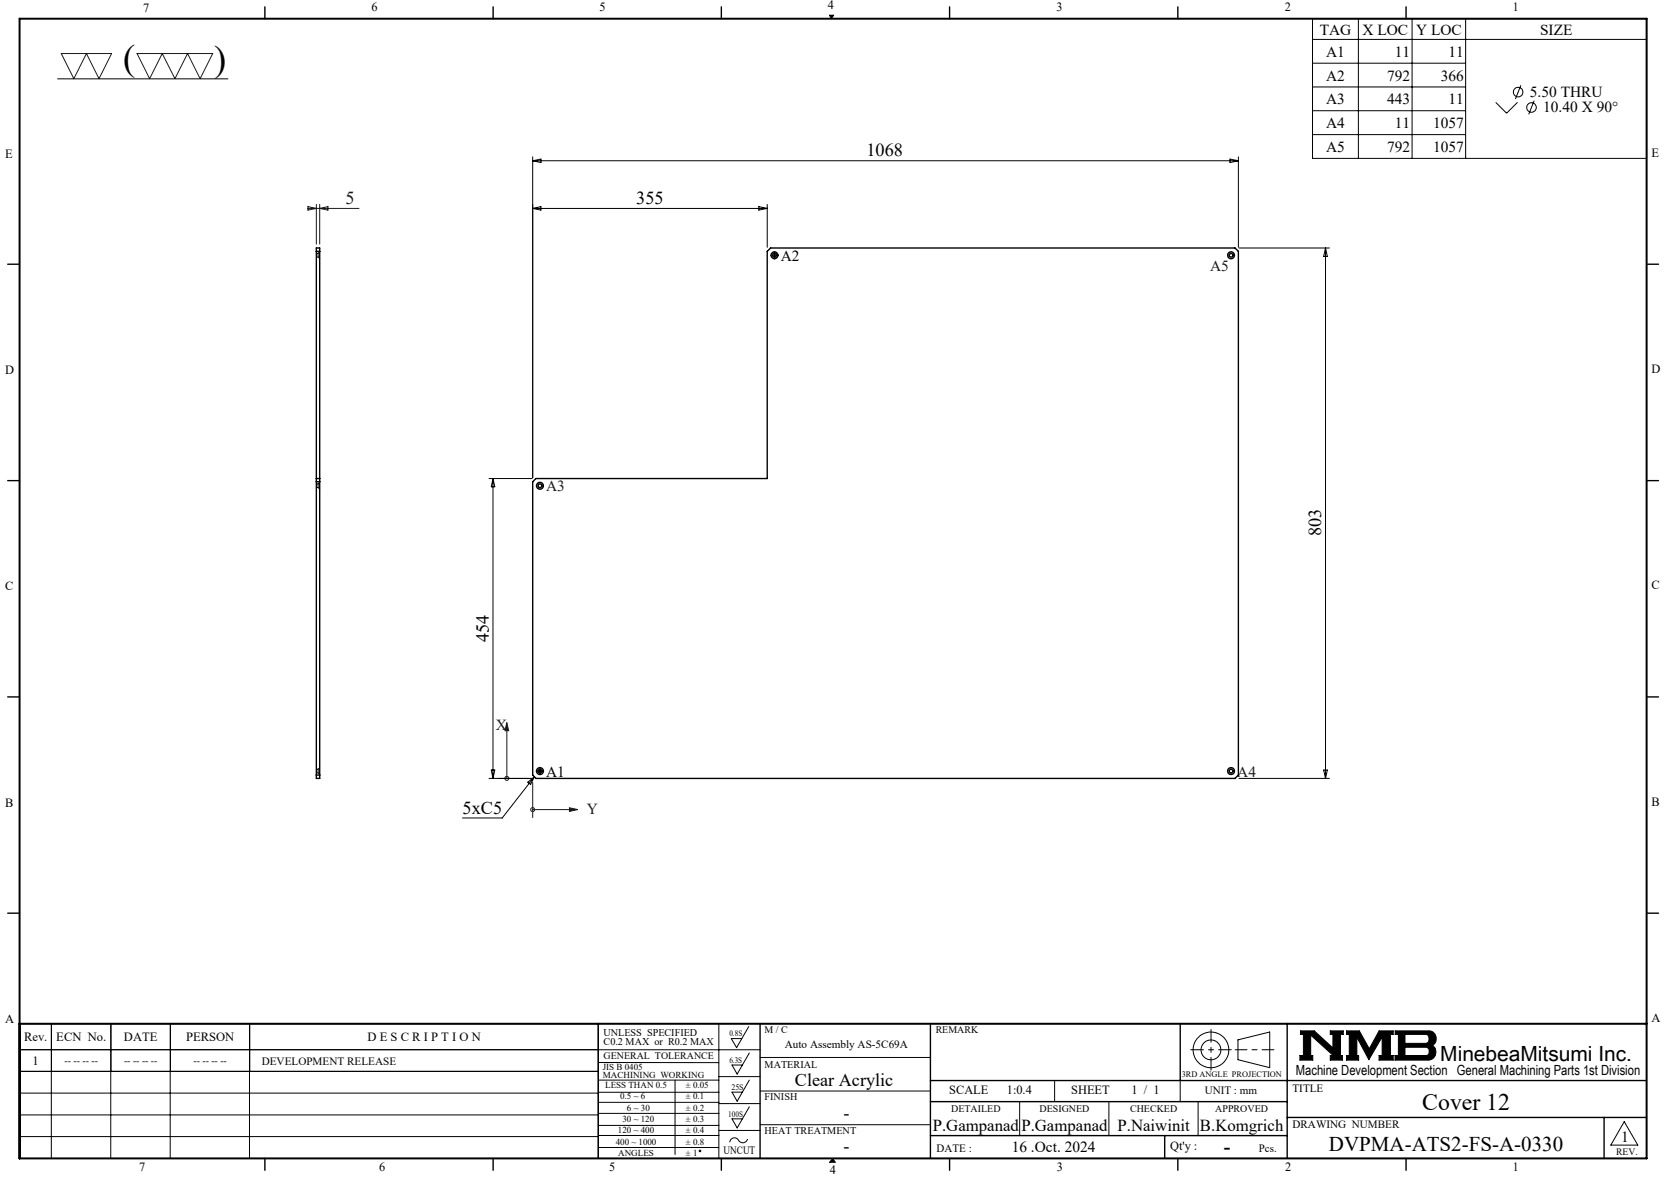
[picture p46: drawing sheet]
<svg xmlns="http://www.w3.org/2000/svg" width="420mm" height="297mm" viewBox="0 0 420 297" stroke-linecap="round" stroke-linejoin="round" font-family="sans-serif">
<defs><g id="words">
<g font-size="9.2">
<text x="31.1" y="17.7">(</text>
<text x="54" y="17.8">)</text>
</g>
<text font-size="6" x="358.8" y="280">Cover 12</text>
<g font-size="5.3">
<text x="363.3" y="267.7">MinebeaMitsumi Inc.</text>
<text x="335.2" y="290.4">DVPMA-ATS2-FS-A-0330</text>
</g>
<text font-size="4.9" x="308.8" y="290.9">-</text>
<g font-size="4.6">
<text x="218.6" y="39.5">1068</text>
<text x="160.5" y="51.5">355</text>
<text x="333.3" y="135.3" transform="rotate(-90 333.3 135.3)">803</text>
<text x="123.3" y="162" transform="rotate(-90 123.3 162)">454</text>
<text x="116.7" y="205.3">5xC5</text>
<text x="200.5" y="274.1">Clear Acrylic</text>
<text x="212.7" y="282.4">-</text>
<text x="212.8" y="290.6">-</text>
</g>
<text font-size="4.6" fill="#191924" x="87.1" y="51.5">5</text>
<g font-size="4.2">
<text x="235.3" y="285.5">P.Gampanad</text>
<text x="257.6" y="285.5">P.Gampanad</text>
<text x="281.9" y="285.5">P.Naiwinit</text>
<text x="302.7" y="285.5">B.Komgrich</text>
</g>
<g font-size="3.9">
<text x="332.9" y="8.7">TAG</text>
<text x="343.7" y="8.7">X LOC</text>
<text x="357.2" y="8.7">Y LOC</text>
<text x="388.5" y="8.7">SIZE</text>
<text x="334.5" y="14.4">A1</text>
<text x="351.8" y="14.4">11</text>
<text x="365.4" y="14.4">11</text>
<text x="334.5" y="20.3">A2</text>
<text x="349.9" y="20.3">792</text>
<text x="363.4" y="20.3">366</text>
<text x="334.5" y="26.3">A3</text>
<text x="349.9" y="26.3">443</text>
<text x="365.4" y="26.3">11</text>
<text x="385.9" y="24.4">5.50 THRU</text>
<text x="389.3" y="28.3">10.40 X 90°</text>
<text x="334.5" y="32.3">A4</text>
<text x="351.8" y="32.3">11</text>
<text x="361.5" y="32.3">1057</text>
<text x="334.5" y="38.3">A5</text>
<text x="349.9" y="38.3">792</text>
<text x="361.5" y="38.3">1057</text>
<text x="196.9" y="65.8">A2</text>
<text x="137.8" y="196">A1</text>
<text x="255.2" y="290.6">16 .Oct. 2024</text>
<text x="408.9" y="288.2">1</text>
</g>
<g font-size="3.9" fill="#191924">
<text x="305.3" y="68.5">A5</text>
<text x="137.8" y="124">A3</text>
<text x="125.1" y="184.2">X</text>
<text x="312.1" y="196">A4</text>
<text x="148" y="205.5">Y</text>
</g>
<text font-size="3.5" x="326.9" y="271.4">Machine Development Section General Machining Parts 1st Division</text>
<g font-size="3.2">
<text x="36.1" y="2.9">7</text>
<text x="93.7" y="2.8">6</text>
<text x="151.3" y="2.8">5</text>
<text x="208.8" y="2.2">4</text>
<text x="266.5" y="2.8">3</text>
<text x="324.1" y="2.8">2</text>
<text x="381.6" y="2.8">1</text>
<text x="1.3" y="39.8">E</text>
<text x="416.6" y="39.5">E</text>
<text x="1.3" y="94.3">D</text>
<text x="416.6" y="94.1">D</text>
<text x="1.3" y="148.9">C</text>
<text x="416.6" y="148.7">C</text>
<text x="1.3" y="203.6">B</text>
<text x="416.6" y="203.3">B</text>
<text x="416.6" y="258">A</text>
<text x="1.3" y="258.1">A</text>
<text x="6.1" y="262.7">Rev.</text>
<text x="14.2" y="262.7">ECN No.</text>
<text x="31.3" y="262.7">DATE</text>
<text x="46.9" y="262.7">PERSON</text>
<text x="92.7" y="262.7">D E S C R I P T I O N</text>
<text x="8.2" y="268.7">1</text>
<text x="239.4" y="276.2">SCALE</text>
<text x="254" y="276.2">1:0.4</text>
<text x="270.2" y="276.2">SHEET</text>
<text x="285.4" y="276.2">1 / 1</text>
<text x="295.2" y="290.1">Qt'y :</text>
<text x="35.1" y="295.5">7</text>
<text x="95.7" y="295.6">6</text>
<text x="153.6" y="295.6">5</text>
<text x="209.3" y="296.3">4</text>
<text x="266.6" y="295.6">3</text>
<text x="324.2" y="295.6">2</text>
<text x="381.6" y="295.6">1</text>
</g>
<g font-size="2.8">
<text x="66" y="268.6">DEVELOPMENT RELEASE</text>
<text x="198" y="264.5">Auto Assembly AS-5C69A</text>
<text x="326" y="275.4">TITLE</text>
<text x="303.9" y="276.2">UNIT : mm</text>
<text x="326" y="284.7">DRAWING NUMBER</text>
<text x="182.5" y="291.2">UNCUT</text>
<text x="236.3" y="290.7">DATE :</text>
<text x="317.6" y="290.6">Pcs.</text>
</g>
<g font-size="2.6">
<text x="152.2" y="261.3">UNLESS SPECIFIED</text>
<text x="152.2" y="263.7">C0.2 MAX or R0.2 MAX</text>
<text x="192.9" y="269.4">MATERIAL</text>
<text x="192.9" y="277.7">FINISH</text>
<text x="192.9" y="286.3">HEAT TREATMENT</text>
</g>
<g font-size="2.5">
<text x="192.9" y="260.7">M / C</text>
<text x="236" y="260.7">REMARK</text>
<text x="16.3" y="268.5">-- -- -- --</text>
<text x="31.3" y="268.5">-- -- -- --</text>
<text x="48.8" y="268.5">-- -- -- --</text>
<text x="152.3" y="267.3">GENERAL TOLERANCE</text>
<text x="239.9" y="280.5">DETAILED</text>
<text x="262.2" y="280.5">DESIGNED</text>
<text x="285.1" y="280.5">CHECKED</text>
<text x="306.6" y="280.5">APPROVED</text>
<text x="407.7" y="291.5">REV.</text>
</g>
<g font-size="2.3">
<text x="152.1" y="270">JIS B 0405</text>
<text x="152.1" y="272.1">MACHINING WORKING</text>
<text x="152.7" y="274.6">LESS THAN 0.5</text>
<text x="173" y="274.6">± 0.05</text>
<text x="156.4" y="277.4">0.5 ~ 6</text>
<text x="158.1" y="280.3">6 ~ 30</text>
<text x="173" y="277.4">± 0.1</text>
<text x="173" y="280.3">± 0.2</text>
<text x="155.9" y="286">120 ~ 400</text>
<text x="157" y="283.2">30 ~ 120</text>
<text x="173" y="283.2">± 0.3</text>
<text x="173" y="286">± 0.4</text>
<text x="155.3" y="288.9">400 ~ 1000</text>
<text x="155.9" y="291.7">ANGLES</text>
<text x="173" y="288.9">± 0.8</text>
<text x="173" y="291.7">± 1</text>
</g>
<g font-size="2.1">
<text x="184" y="261.5">0.8S</text>
<text x="184" y="268.1">6.3S</text>
<text x="184.5" y="275">25S</text>
<text x="298.1" y="271.8">3RD ANGLE PROJECTION</text>
<text x="183.7" y="281.9">100S</text>
</g>
</g></defs>
<g fill="none" stroke="#000" stroke-width=".25">
<path d="M14.5 19.9h43M209.2 3.8h1.1l-.6 .9zM331.1 4.7h84.3v35.3h-84.3zM331.1 15.9h38.6M331.1 9.9h84.3M342.7 4.7v35.3M356.2 4.7v35.3M369.7 4.7v35.3M134.4 39.6v81M312.4 39.6v22.8M331.1 21.9h38.6M331.1 27.9h38.6"/>
<path d="M331.1 34h38.6M377.3 25.8l2.7 2.8 2.8-2.8M383.6 21.5l-1.3 3.5M387 25.4l-1.4 3.5M134.4 52.6l2.1-.5v.9zM134.4 52.6h59.1M134.4 40.6h178M134.4 40.6l2.1-.5v.9zM191.4 52.1l2.1 .5-2.1 .4zM193.5 51.6v10.8M310.3 40.1l2.1 .5-2.1 .4zM194.9 64.4h1"/>
<path d="M195.4 63.9v1M312.5 62.6h22.9M334.4 62.6v133.8M334.4 62.6l.4 2.1h-.9zM123.4 120.8h10.8M124.4 120.8v75.6M124.4 120.8l.4 2h-.9zM123.4 196.4h10.8M123.9 194.3h.9l-.4 2.1zM133.1 197.4l1.7-1.4-1 1.9zM134.8 196l-8.1 10.4h-10M135.7 194.6h1"/>
<path d="M136.2 194.1v1M312.5 196.4h22.9M333.9 194.3h.9l-.4 2.1zM12.9 258.3v34M13 258.3v12M27.9 258.3v34M28 258.3v12M42.9 258.3v34M43 258.3v12M62.9 258.3v34M63 258.3v12M150.9 258.3v34"/>
<path d="M181.3 258.3v34M188.9 259l-3.1 5.4-1.3-2.3h2.6M4.9 264.9h186.8M4.9 275.8h146M5 270.3v-12h146v12l-146.1 .1M5 264.9h146M150.9 278.2h30.4M150.9 275.6h30.4M150.9 272.6h30.4M150.9 268.1h30.4M170.3 272.6v18.7M181.3 271.7h10.4"/>
<path d="M181.3 278.5h10.4M189 279.3l-3.1 5.3-1.3-2.3h2.7M189 265.7l-3.1 5.3-1.3-2.3h2.7M189 272.6l-3.1 5.3-1.3-2.3h2.7M191.7 266.8h43M191.7 275.3h43M257.2 278v8.6M266 272.7v5.3M279.7 278v8.6M297.7 272.7v5.3M302.2 278v8.6M312.3 262.4l8-2v9l-8-2z"/>
<path d="M328 260.1h3.5l4.7 4.3v-3.4h-.6v-.9h3.2v.9h-.7v5.3h.5v1.2h-3v-1.2h.7l-5.7-5.1v5.1h.6v1.2h-3.3v-1.2h.9v-5.3h-.8zM339.7 260.1h3.2l2.5 4.6 2.5-4.6h3.5v.9h-.7v5.3h.7v1.2h-3.5v-1.2h.8v-4.6l-3.4 5.7-3-5.7v4.6h.4v1.2h-3v-1.2h.7v-5.3h-.7zM351.9 260.1h8.4a1.97 1.97 0 0 1 1.9 1.5 1.97 1.97 0 0 1-.9 2.2 2.03 2.03 0 0 1 .8 2.2 2.03 2.03 0 0 1-1.8 1.5h-8.4v-1.2h.8v-5.3h-.8zM354.4 261h5.4l.6 .5v1.2l-.4 .5-.3 .1h-5.3zM354.4 264.3h5.4l.6 .4 .1 1a.79 .79 0 0 1-.8 .6h-5.3zM4.9 281.3h146M4.9 286.8h146M150.9 280.9h30.4M150.9 286.5h30.4M150.9 284h30.4M150.9 289.6h30.4M181.3 285.3h10.4"/>
<path d="M188.6 287.4a1.29 1.29 0 0 1-1.2 1 1.29 1.29 0 0 1-1.3-.9 1.14 1.14 0 0 0-1.3-.3 1.14 1.14 0 0 0-.7 1.1M191.7 283.8h43M210 292.3l.7 1M409.7 283l3.4 6h-6.8z"/>
<circle cx="383" cy="23.2" r="1.21"/>
<circle cx="386.3" cy="27.1" r="1.2"/>
<circle cx="305.5" cy="264.9" r="2.51"/>
<circle cx="305.5" cy="264.9" r="4.5"/>
</g>
<path d="M311.6 264.9h9.7" fill="none" stroke="#000" stroke-width=".25" stroke-dasharray="15.2 1.3 1.3 1.3" stroke-dashoffset="12.3"/>
<path d="M305.5 259.8v10.2M300.4 264.9h10.2" fill="none" stroke="#000" stroke-width=".25" stroke-dasharray="15.2 1.3 1.3 1.3" stroke-dashoffset="12"/>
<g fill="none" stroke="#000" stroke-width=".35">
<path d="M66.8 1.7v3M124.4 1.7v3M182 1.7v3M239.5 1.7v3M297.1 1.7v3M354.7 1.7v3M1.9 66.7h3M415.4 66.7h3M1.9 121.3h3M415.4 121.3h3M1.9 175.9h3M415.4 175.9h3"/>
<path d="M1.9 230.4h3M415.4 230.4h3M150.9 258.3v34M191.7 258.3v34M234.7 258.3v34M297.7 258.3v14.4M324.7 258.3v34M234.7 272.7h180.7M234.7 278h90M66.8 292.3v3M124.4 292.3v3M182 292.3v3"/>
<path d="M234.7 286.6h90M239.5 292.3v3M293.8 286.6v5.7M297.1 292.3v3M324.7 282h90.7M354.7 292.3v3M404.6 282v10.3"/>
</g>
<path d="M4.9 4.7h410.5v287.6h-410.5zM4.9 258.3h410.5" fill="none" stroke="#000" stroke-width=".5"/>
<path d="M210 292.3l-.7 1h1.4" fill="none" stroke="#00f" stroke-width=".25"/>
<g fill="#000">
<path d="M210 292.3l.7 1h-1.4z"/>
<path d="M209.2 3.8l.5 .9 .6-.9zM328 260.1v.9h.8v5.3h-.9v1.2h3.3v-1.2h-.6v-5.1l5.7 5.1h-.7v1.2h3v-1.2h-.5v-5.3h.7v-.9h-3.2v.9h.6v3.4l-4.7-4.3zM351.9 260.1v.9h.8v5.3h-.8v1.2h8.6l.7-.2 .6-.5 .4-.8v-.8l-.3-.8-.6-.6 .8-.8 .2-1.3-.5-.9-.5-.5-.6-.2zM354.4 264.3h5.4l.6 .4 .1 1-.6 .6h-5.5zM354.4 261l5.5 .1 .5 .5v1.1l-.3 .5-.3 .1h-5.4zM339.7 260.1v.9h.7v5.3h-.7v1.2h3v-1.2h-.4v-4.6l3 5.7 3.4-5.7v4.6h-.8v1.2h3.5v-1.2h-.7v-5.3h.7v-.9h-3.5l-2.5 4.6-2.5-4.6z" fill-rule="evenodd"/>
</g>
<g fill="none" stroke="#191924" stroke-width=".25">
<path d="M15.5 13.5h12.7l-3.2 6.4-3.2-6.4-3.2 6.4zM34.6 13.5h19.1l-3.2 6.4-3.2-6.4-3.2 6.4-3.2-6.4-3.2 6.4zM77.7 52.6h12.9M77.7 52.1l2.1 .5-2.1 .4zM79.8 51.6v10M80.6 51.6v10M80.6 52.6l2.1-.5v.9zM125.8 196.4h7.5M127.8 182.3l.5 2.1h-.9zM127.8 184.4v12M134.4 197.4v8.9M134.4 204.3h9.3"/>
<path d="M143.7 203.8l2 .5-2 .4z"/>
<circle cx="127.9" cy="196.4" r=".5"/>
<circle cx="134.4" cy="204.3" r=".5"/>
</g>
<path d="M194.9 64.4h-.5M195.4 63.9v-.5M195.4 64.9v.5M195.9 64.4h.4M135.7 194.6h-.4M136.2 194.1v-.5M136.2 195.1v.4M136.7 194.6h.5" fill="none" stroke="#000" stroke-width=".25" stroke-dasharray="15.2 1.3 1.3 1.3"/>
<path d="M127.8 182.3l.5 2.1h-.9zM143.7 203.8l2 .5-2 .4z" fill="#191924"/>
<g fill="none" stroke="#000" stroke-width=".35">
<path d="M79.8 62.6h.8v133.8h-.8zM79.8 63.4h.8M79.8 120.8h.8M79.8 121.6h.8M134.4 121.6l.8-.8h58.3v-57.4l.9-.8h117.1l.9 .8v132.2l-.9 .8h-176.3l-.8-.8zM79.8 195.6h.8"/>
<circle cx="195.4" cy="64.4" r=".46"/>
<circle cx="195.4" cy="64.4" r=".86"/>
<circle cx="310.5" cy="64.4" r=".86"/>
<circle cx="310.5" cy="64.4" r=".46"/>
<circle cx="136.2" cy="122.6" r=".85"/>
<circle cx="136.2" cy="122.6" r=".46"/>
<circle cx="136.2" cy="194.6" r=".86"/>
<circle cx="136.2" cy="194.6" r=".46"/>
<circle cx="310.5" cy="194.6" r=".87"/>
<circle cx="310.5" cy="194.6" r=".46"/>
</g>
<path d="M80.2 63.9v1M80.2 122.1v.9M80.2 194.1v.9" fill="none" stroke="#000" stroke-width=".25" stroke-dasharray="1.3 .6" stroke-dashoffset=".5"/>
<path d="M79.8 64.9h.4M80.2 64.9l.5 .4M80.2 63.9h-.4M80.7 63.5l-.5 .4M79.8 123h.4M80.2 123l.5 .4M80.2 122.1h-.4M80.7 121.7l-.5 .4M79.8 195h.4M80.2 195l.5 .4M80.2 194.1h-.4M80.7 193.7l-.5 .4" fill="none" stroke="#000" stroke-width=".25" stroke-dasharray="1.3 .6"/>
<circle cx="176.6" cy="290.4" r=".2" fill="none" stroke="#000" stroke-width=".25"/>
<use href="#words"/>
</svg>
